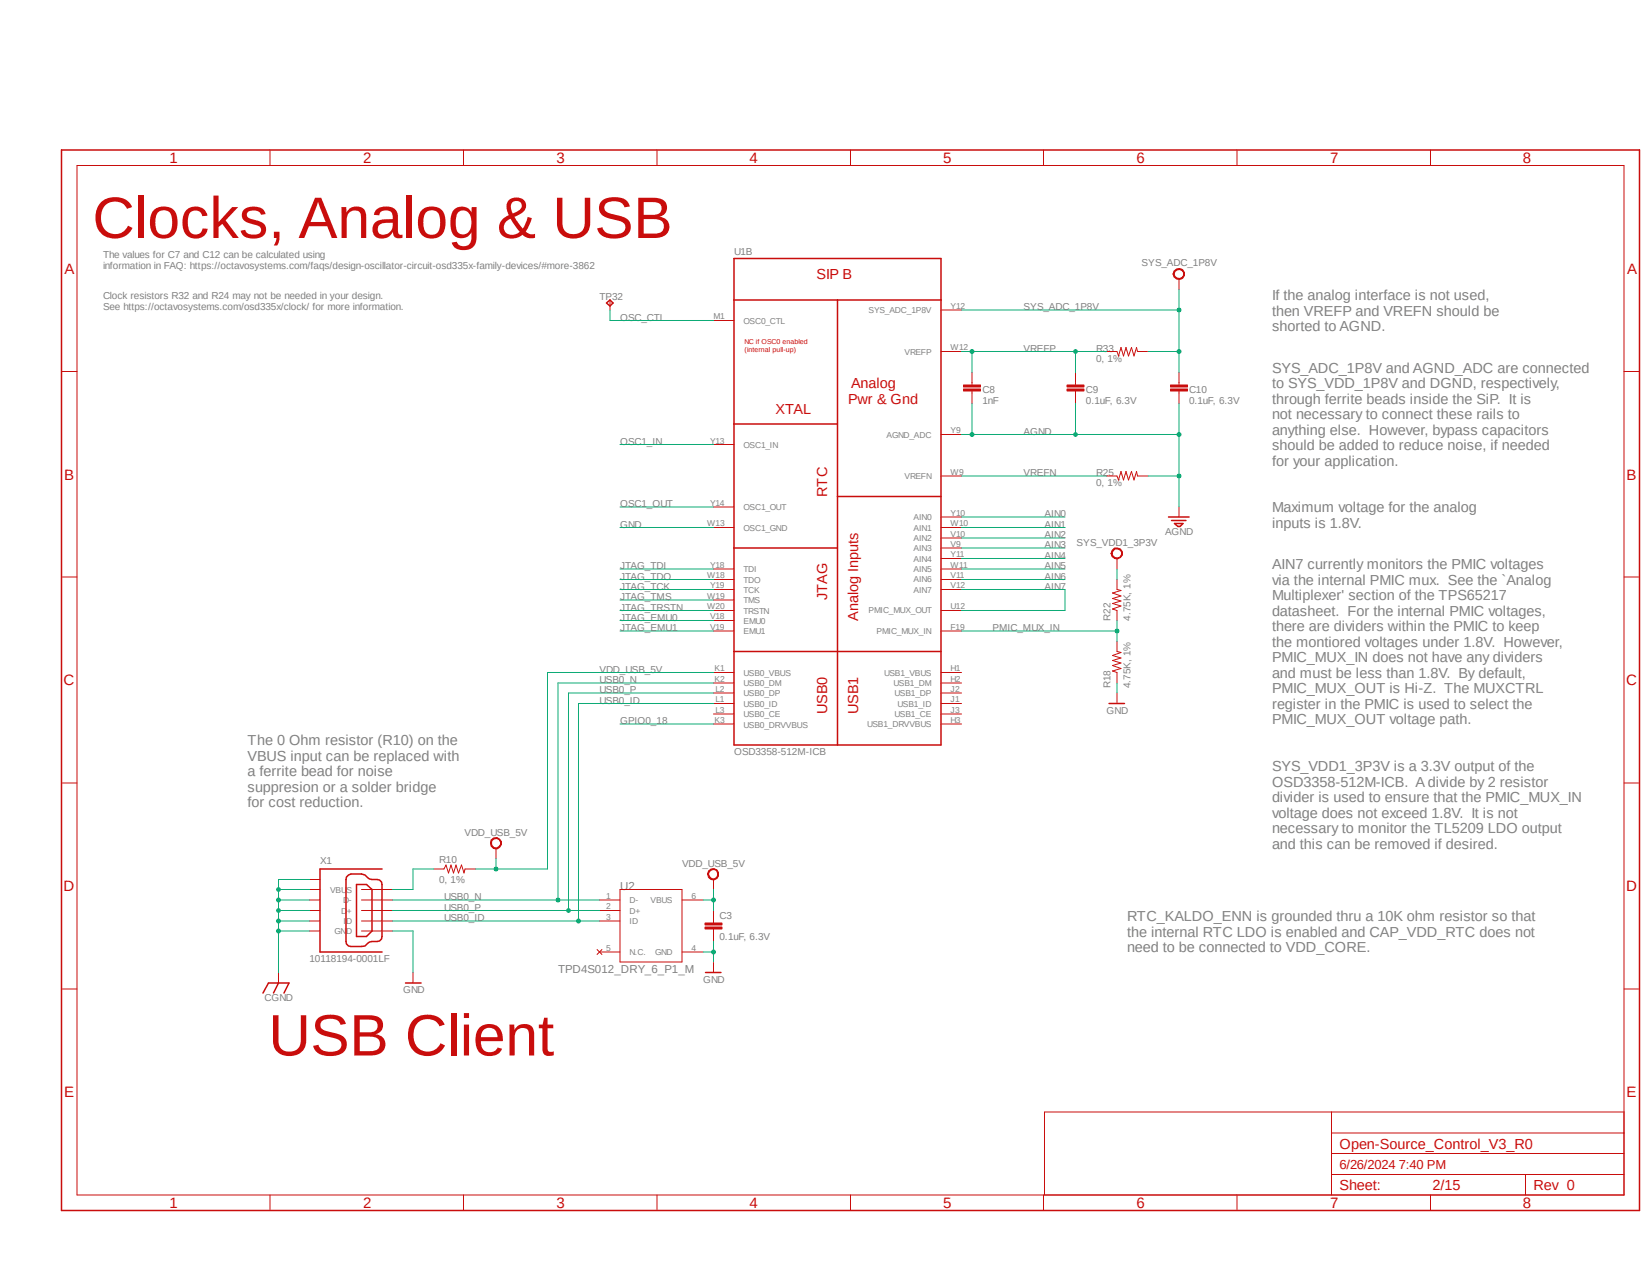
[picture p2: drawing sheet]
<svg xmlns="http://www.w3.org/2000/svg" width="279mm" height="216mm" viewBox="0 0 279 216" stroke-linecap="round" stroke-linejoin="round" font-family="sans-serif">
<defs><g id="words">
<g font-size="9.9" fill="#c90d0c">
<text x="15.7" y="40.3">Clocks, Analog &amp; USB</text>
<text x="45.5" y="178.7">USB Client</text>
</g>
<g font-size="2.5" fill="#c90d0c">
<text x="28.7" y="27.5">1</text>
<text x="61.5" y="27.5">2</text>
<text x="94.2" y="27.5">3</text>
<text x="126.9" y="27.5">4</text>
<text x="159.7" y="27.5">5</text>
<text x="192.4" y="27.5">6</text>
<text x="225.2" y="27.5">7</text>
<text x="257.9" y="27.5">8</text>
<text x="10.9" y="46.3">A</text>
<text x="138.3" y="47.2">SIP B</text>
<text x="275.5" y="46.3">A</text>
<text x="144.1" y="65.7">Analog</text>
<text x="131.3" y="70">XTAL</text>
<text x="143.6" y="68.3">Pwr &amp; Gnd</text>
<text x="10.8" y="81.2">B</text>
<text x="275.4" y="81.2">B</text>
<text x="140" y="84.1" transform="rotate(-90 140 84.1)">RTC</text>
<text x="140" y="101.6" transform="rotate(-90 140 101.6)">JTAG</text>
<text x="145.3" y="105.1" transform="rotate(-90 145.3 105.1)">Analog Inputs</text>
<text x="10.8" y="116">C</text>
<text x="275.3" y="116">C</text>
<text x="140" y="120.9" transform="rotate(-90 140 120.9)">USB0</text>
<text x="145.3" y="120.9" transform="rotate(-90 145.3 120.9)">USB1</text>
<text x="10.8" y="150.9">D</text>
<text x="275.3" y="150.9">D</text>
<text x="10.8" y="185.8">E</text>
<text x="275.4" y="185.8">E</text>
<text x="226.8" y="194.5">Open-Source_Control_V3_R0</text>
<text x="226.8" y="201.5">Sheet:</text>
<text x="242.6" y="201.5">2/15</text>
<text x="259.7" y="201.5">Rev 0</text>
<text x="28.7" y="204.6">1</text>
<text x="61.5" y="204.6">2</text>
<text x="94.2" y="204.6">3</text>
<text x="126.9" y="204.6">4</text>
<text x="159.7" y="204.6">5</text>
<text x="192.4" y="204.6">6</text>
<text x="225.2" y="204.6">7</text>
<text x="257.9" y="204.6">8</text>
</g>
<g font-size="2.5" fill="#808080">
<text x="215.4" y="50.8">If the analog interface is not used,</text>
<text x="215.4" y="53.4">then VREFP and VREFN should be</text>
<text x="215.4" y="56">shorted to AGND.</text>
<text x="215.4" y="63.1">SYS_ADC_1P8V and AGND_ADC are connected</text>
<text x="215.4" y="65.7">to SYS_VDD_1P8V and DGND, respectively,</text>
<text x="215.4" y="68.3">through ferrite beads inside the SiP. It is</text>
<text x="215.4" y="71">not necessary to connect these rails to</text>
<text x="215.4" y="73.6">anything else. However, bypass capacitors</text>
<text x="215.4" y="76.2">should be added to reduce noise, if needed</text>
<text x="215.4" y="78.8">for your application.</text>
<text x="215.4" y="86.7">Maximum voltage for the analog</text>
<text x="215.4" y="89.3">inputs is 1.8V.</text>
<text x="215.4" y="96.4">AIN7 currently monitors the PMIC voltages</text>
<text x="215.4" y="99">via the internal PMIC mux. See the `Analog</text>
<text x="215.4" y="101.6">Multiplexer' section of the TPS65217</text>
<text x="215.4" y="104.2">datasheet. For the internal PMIC voltages,</text>
<text x="215.4" y="106.8">there are dividers within the PMIC to keep</text>
<text x="215.4" y="109.5">the montiored voltages under 1.8V. However,</text>
<text x="215.4" y="112.1">PMIC_MUX_IN does not have any dividers</text>
<text x="215.4" y="114.7">and must be less than 1.8V. By default,</text>
<text x="215.4" y="117.3">PMIC_MUX_OUT is Hi-Z. The MUXCTRL</text>
<text x="215.4" y="120">register in the PMIC is used to select the</text>
<text x="215.4" y="122.6">PMIC_MUX_OUT voltage path.</text>
<text x="41.9" y="126.2">The 0 Ohm resistor (R10) on the</text>
<text x="41.9" y="128.8">VBUS input can be replaced with</text>
<text x="41.9" y="131.4">a ferrite bead for noise</text>
<text x="215.4" y="130.6">SYS_VDD1_3P3V is a 3.3V output of the</text>
<text x="41.9" y="134">suppresion or a solder bridge</text>
<text x="41.9" y="136.7">for cost reduction.</text>
<text x="215.4" y="133.2">OSD3358-512M-ICB. A divide by 2 resistor</text>
<text x="215.4" y="135.8">divider is used to ensure that the PMIC_MUX_IN</text>
<text x="215.4" y="138.4">voltage does not exceed 1.8V. It is not</text>
<text x="215.4" y="141.1">necessary to monitor the TL5209 LDO output</text>
<text x="215.4" y="143.7">and this can be removed if desired.</text>
<text x="190.8" y="156">RTC_KALDO_ENN is grounded thru a 10K ohm resistor so that</text>
<text x="190.8" y="158.6">the internal RTC LDO is enabled and CAP_VDD_RTC does not</text>
<text x="190.8" y="161.2">need to be connected to VDD_CORE.</text>
</g>
<text font-size="2.2" fill="#c90d0c" x="226.8" y="198">6/26/2024 7:40 PM</text>
<g font-size="1.9" fill="#808080">
<text x="105" y="150.6">U2</text>
<text x="94.5" y="164.7">TPD4S012_DRY_6_P1_M</text>
</g>
<g font-size="1.7" fill="#808080">
<text x="17.4" y="43.7">The values for C7 and C12 can be calculated using</text>
<text x="17.4" y="45.6">information in FAQ: https://octavosystems.com/faqs/design-oscillator-circuit-osd335x-family-devices/#more-3862</text>
<text x="124.3" y="43.2">U1B</text>
<text x="193.3" y="45">SYS_ADC_1P8V</text>
<text x="17.4" y="50.6">Clock resistors R32 and R24 may not be needed in your design.</text>
<text x="17.4" y="52.5">See https://octavosystems.com/osd335x/clock/ for more information.</text>
<text x="101.5" y="50.8">TP32</text>
<text x="173.3" y="52.5">SYS_ADC_1P8V</text>
<text x="105" y="54.3">OSC_CTL</text>
<text x="173.3" y="59.5">VREFP</text>
<text x="185.6" y="59.5">R33</text>
<text x="185.6" y="61.3">0, 1%</text>
<text x="166.4" y="68.3">1nF</text>
<text x="166.4" y="66.5">C8</text>
<text x="183.9" y="66.5">C9</text>
<text x="183.9" y="68.3">0.1uF, 6.3V</text>
<text x="201.3" y="68.3">0.1uF, 6.3V</text>
<text x="201.3" y="66.5">C10</text>
<text x="105" y="75.4">OSC1_IN</text>
<text x="173.3" y="73.6">AGND</text>
<text x="173.3" y="80.6">VREFN</text>
<text x="185.6" y="82.3">0, 1%</text>
<text x="185.6" y="80.6">R25</text>
<text x="105" y="89.3">GND</text>
<text x="105" y="85.9">OSC1_OUT</text>
<text x="176.9" y="87.5">AIN0</text>
<text x="176.9" y="89.3">AIN1</text>
<text x="176.9" y="91.1">AIN2</text>
<text x="176.9" y="92.8">AIN3</text>
<text x="176.9" y="94.6">AIN4</text>
<text x="182.3" y="92.4">SYS_VDD1_3P3V</text>
<text x="197.3" y="90.6">AGND</text>
<text x="105" y="98.1">JTAG_TDO</text>
<text x="105" y="99.8">JTAG_TCK</text>
<text x="105" y="96.4">JTAG_TDI</text>
<text x="105" y="101.6">JTAG_TMS</text>
<text x="176.9" y="96.4">AIN5</text>
<text x="176.9" y="98.1">AIN6</text>
<text x="176.9" y="99.8">AIN7</text>
<text x="105" y="106.8">JTAG_EMU1</text>
<text x="105" y="105.1">JTAG_EMU0</text>
<text x="105" y="103.4">JTAG_TRSTN</text>
<text x="168.1" y="106.8">PMIC_MUX_IN</text>
<text x="188" y="105.1" transform="rotate(-90 188 105.1)">R22</text>
<text x="191.4" y="105.1" transform="rotate(-90 191.4 105.1)">4.75K, 1%</text>
<text x="101.5" y="113.9">VDD_USB_5V</text>
<text x="101.5" y="117.3">USB0_P</text>
<text x="101.5" y="115.7">USB0_N</text>
<text x="101.5" y="119.1">USB0_ID</text>
<text x="188" y="116.5" transform="rotate(-90 188 116.5)">R18</text>
<text x="191.4" y="116.5" transform="rotate(-90 191.4 116.5)">4.75K, 1%</text>
<text x="105" y="122.6">GPIO0_18</text>
<text x="187.4" y="120.9">GND</text>
<text x="124.3" y="127.8">OSD3358-512M-ICB</text>
<text x="78.7" y="141.5">VDD_USB_5V</text>
<text x="54.2" y="146.3">X1</text>
<text x="74.3" y="149.4">0, 1%</text>
<text x="74.3" y="146.1">R10</text>
<text x="115.5" y="146.7">VDD_USB_5V</text>
<text x="75.2" y="154.2">USB0_P</text>
<text x="75.2" y="152.4">USB0_N</text>
<text x="75.2" y="156">USB0_ID</text>
<text x="121.8" y="155.6">C3</text>
<text x="121.8" y="159.2">0.1uF, 6.3V</text>
<text x="52.4" y="162.9">10118194-0001LF</text>
<text x="119" y="166.5">GND</text>
<text x="44.8" y="169.5">CGND</text>
<text x="68.2" y="168.1">GND</text>
</g>
<g font-size="1.4" fill="#808080">
<text x="147.1" y="53">SYS_ADC_1P8V</text>
<text x="161" y="52.3">Y12</text>
<text x="120.8" y="54">M1</text>
<text x="125.9" y="54.8">OSC0_CTL</text>
<text x="161" y="59.3">W12</text>
<text x="153.2" y="60">VREFP</text>
<text x="120.2" y="75.1">Y13</text>
<text x="125.9" y="75.9">OSC1_IN</text>
<text x="150.1" y="74.1">AGND_ADC</text>
<text x="161" y="73.3">Y9</text>
<text x="153.2" y="81">VREFN</text>
<text x="161" y="80.3">W9</text>
<text x="119.7" y="89.1">W13</text>
<text x="120.2" y="85.6">Y14</text>
<text x="125.9" y="89.8">OSC1_GND</text>
<text x="125.9" y="86.4">OSC1_OUT</text>
<text x="154.7" y="88.1">AIN0</text>
<text x="154.7" y="89.8">AIN1</text>
<text x="161" y="87.4">Y10</text>
<text x="161" y="89.1">W10</text>
<text x="154.7" y="91.6">AIN2</text>
<text x="154.7" y="93.3">AIN3</text>
<text x="154.7" y="95.1">AIN4</text>
<text x="161" y="90.8">V10</text>
<text x="161" y="92.6">V9</text>
<text x="161" y="94.3">Y11</text>
<text x="119.7" y="97.9">W18</text>
<text x="119.7" y="101.3">W19</text>
<text x="120.2" y="99.6">Y19</text>
<text x="120.2" y="96.1">Y18</text>
<text x="125.9" y="100.3">TCK</text>
<text x="125.9" y="96.9">TDI</text>
<text x="125.9" y="98.6">TDO</text>
<text x="154.7" y="96.9">AIN5</text>
<text x="154.7" y="98.6">AIN6</text>
<text x="154.7" y="100.3">AIN7</text>
<text x="161" y="96.1">W11</text>
<text x="161" y="97.9">V11</text>
<text x="161" y="99.6">V12</text>
<text x="119.7" y="103.1">W20</text>
<text x="120.2" y="104.8">V18</text>
<text x="120.2" y="106.6">V19</text>
<text x="125.9" y="105.7">EMU0</text>
<text x="125.9" y="107.4">EMU1</text>
<text x="125.9" y="102.1">TMS</text>
<text x="125.9" y="103.9">TRSTN</text>
<text x="147.1" y="103.8">PMIC_MUX_OUT</text>
<text x="148.4" y="107.4">PMIC_MUX_IN</text>
<text x="161" y="103.1">U12</text>
<text x="161" y="106.6">F19</text>
<text x="121" y="113.6">K1</text>
<text x="161" y="113.6">H1</text>
<text x="121" y="115.4">K2</text>
<text x="121.2" y="117.1">L2</text>
<text x="121.2" y="118.9">L1</text>
<text x="125.9" y="116.2">USB0_DM</text>
<text x="125.9" y="117.9">USB0_DP</text>
<text x="125.9" y="119.6">USB0_ID</text>
<text x="125.9" y="114.4">USB0_VBUS</text>
<text x="149.7" y="114.4">USB1_VBUS</text>
<text x="151.3" y="116.1">USB1_DM</text>
<text x="151.5" y="117.9">USB1_DP</text>
<text x="152" y="119.6">USB1_ID</text>
<text x="161" y="115.4">H2</text>
<text x="161" y="117.1">J2</text>
<text x="161" y="118.9">J1</text>
<text x="121" y="122.3">K3</text>
<text x="121.2" y="120.7">L3</text>
<text x="125.9" y="121.4">USB0_CE</text>
<text x="125.9" y="123.2">USB0_DRVVBUS</text>
<text x="146.8" y="123.1">USB1_DRVVBUS</text>
<text x="151.5" y="121.3">USB1_CE</text>
<text x="161" y="120.7">J3</text>
<text x="161" y="122.3">H3</text>
<text x="55.9" y="151.2">VBUS</text>
<text x="57.7" y="154.7">D+</text>
<text x="58.1" y="152.9">D-</text>
<text x="102.6" y="153.9">2</text>
<text x="102.6" y="152.1">1</text>
<text x="102.6" y="155.7">3</text>
<text x="106.6" y="154.7">D+</text>
<text x="106.6" y="152.9">D-</text>
<text x="110.2" y="152.9">VBUS</text>
<text x="117.1" y="152.1">6</text>
<text x="56.6" y="158.2">GND</text>
<text x="58.2" y="156.5">ID</text>
<text x="102.6" y="161">5</text>
<text x="106.6" y="156.5">ID</text>
<text x="106.6" y="161.7">N.C.</text>
<text x="110.9" y="161.6">GND</text>
<text x="117.1" y="161">4</text>
</g>
<g font-size="1.2" fill="#c90d0c">
<text x="126.1" y="58.2">NC if OSC0 enabled</text>
<text x="126.1" y="59.5">(internal pull-up)</text>
</g>
</g></defs>
<g fill="none" stroke="#c90d0c" stroke-width=".17">
<path d="M187.4 59.5h1.7l.3 .8 .4-1.5 .4 1.5 .5-1.5 .4 1.5 .5-1.5 .4 1.5 .4-1.5 .2 .7h1.8M163.2 65.2h2.8v.3h-2.8zM163.2 65.9h2.8v.3h-2.8zM164.6 63.1v2M164.6 66.2v2.1M180.7 65.2h2.9v.3h-2.9zM180.7 65.9h2.9v.3h-2.9zM182.1 63.1v2M182.1 66.2v2.1M198.2 65.2h2.9v.3h-2.9zM198.2 65.9h2.9v.3h-2.9zM199.6 63.1v2"/>
<path d="M199.6 66.2v2.1M187.4 80.6h1.7l.3 .7 .4-1.5 .4 1.5 .5-1.5 .4 1.5 .5-1.5 .4 1.5 .4-1.5 .2 .8h1.8M189.1 98.1v1.7l.7 .2-1.4 .4 1.4 .5-1.4 .4 1.4 .5-1.4 .4 1.4 .4-1.4 .5 .7 .3v1.7M189.1 108.6v1.7l.7 .2-1.4 .5 1.4 .4-1.4 .4 1.4 .5-1.4 .4 1.4 .5-1.4 .4 .7 .3v1.8M189.1 117.3v1.8M52.4 154.2h1.8M52.4 152.4h1.8M52.4 156h1.8M52.4 150.6h1.8M52.4 157.6h1.8M52.4 148.9h1.8M61.2 154.2h5.3"/>
<path d="M61.2 152.4h5.3M61.2 156h5.3M61.2 150.6h5.3M61.2 157.6h5.3M101.5 154.2h3.5M101.5 152.4h3.5M101.5 156h3.5M105 150.6h10.5v12.3h-10.5zM115.5 152.4h3.5M119.4 156.3h2.9v.3h-2.9zM119.4 157h2.9v.3h-2.9zM120.8 154.2v2.1"/>
<path d="M120.8 157.3v2.1M47.2 164.7v1.8M69.9 164.7v1.8M101.1 160.8l.8 .8M101.5 161.2h3.5M101.9 160.8l-.8 .8M115.5 161.2h3.5M120.8 162.9v1.8"/>
</g>
<path d="M163.2 65.4h2.8M163.2 66h2.8M180.7 65.4h2.9M180.7 66h2.9M198.2 65.4h2.9M198.2 66h2.9M119.4 156.5h2.9M119.4 157.1h2.9" fill="none" stroke="#c90d0c" stroke-width=".34"/>
<path d="M187.8 119.1h2.6M58.7 148.5l.3-.3 .4-.2h1.8l.6 .2a1.77 1.77 0 0 0 2 .7l.5 .1 .3 .4 .1 .4v8.8l-.1 .4-.3 .3-.5 .1a1.77 1.77 0 0 0-2 .8l-2.4 .1-.4-.1-.3-.3zM60.4 149.8h1.7l.9 .8v7l-.9 1h-1.7zM64.7 147.2h-10.5v14h10.5M44.5 168.1l1-1.6h3.4l-.8 1.6M47.2 166.5l-.9 1.6M68.7 166.5h2.6M119.5 164.7h2.6" fill="none" stroke="#c90d0c" stroke-width=".25"/>
<path d="M83.1 142.2l.5-.3a1 1 0 0 1 1.3 1.1l-.3 .5-.4 .3-.6-.1-.5-.4v-.6h.1a.78 .78 0 0 1 .5-.6 .78 .78 0 0 1 .8 .1l.3 .4a.83 .83 0 0 1-1.1 .9l-.4-.3-.1-.5h-.1z" fill-rule="evenodd" fill="#c90d0c"/>
<path d="M83.1 142.2l.5-.3a1 1 0 0 1 1.3 1.1l-.3 .5-.4 .3-.6-.1-.5-.4v-.6h.1a.78 .78 0 0 1 .5-.6 .78 .78 0 0 1 .8 .1l.3 .4a.83 .83 0 0 1-1.1 .9l-.4-.3-.1-.5h-.1zM84 143.7v1.7" fill="none" stroke="#c90d0c" stroke-width=".17"/>
<path d="M120 147.5l.4-.3 .5-.1 .5 .2 .3 .4v.6l-.3 .5-.5 .2-.5-.1-.4-.3-.2-.6h.2a.86 .86 0 0 1 1.3-.6 .83 .83 0 0 1 .1 1 .83 .83 0 0 1-.9 .4l-.4-.4-.1-.4h-.2z" fill-rule="evenodd" fill="#c90d0c"/>
<path d="M120 147.5l.4-.3 .5-.1 .5 .2 .3 .4v.6l-.3 .5-.5 .2-.5-.1-.4-.3-.2-.6h.2a.86 .86 0 0 1 1.3-.6 .83 .83 0 0 1 .1 1 .83 .83 0 0 1-.9 .4l-.4-.4-.1-.4h-.2zM120.8 148.9v1.7" fill="none" stroke="#c90d0c" stroke-width=".17"/>
<path d="M188.3 93.2l.4-.4h.5l.5 .2 .4 .5a.99 .99 0 0 1-.9 1.2 .99 .99 0 0 1-1.1-1h.2l.2-.4a.8 .8 0 0 1 .9-.3 .8 .8 0 0 1 .5 .9l-.2 .4a.86 .86 0 0 1-1.4-.6h-.2z" fill-rule="evenodd" fill="#c90d0c"/>
<g fill="none" stroke="#c90d0c" stroke-width=".17">
<path d="M120.8 54.3h3.5M159.3 59.5h3.5M159.3 52.5h3.5M120.8 75.3h3.5M159.3 73.6h3.5M120.8 89.3h3.5M120.8 96.4h3.5M120.8 98.1h3.5M120.8 99.8h3.5M120.8 85.9h3.5M159.3 87.5h3.5M159.3 89.3h3.5"/>
<path d="M159.3 91.1h3.5M159.3 92.8h3.5M159.3 94.6h3.5M159.3 96.4h3.5M159.3 98.1h3.5M159.3 99.8h3.5M159.3 80.6h3.5M188.3 93.2l.4-.4h.5l.5 .2 .4 .5a.99 .99 0 0 1-.9 1.2 .99 .99 0 0 1-1.1-1h.2l.2-.4a.8 .8 0 0 1 .9-.3 .8 .8 0 0 1 .5 .9l-.2 .4a.86 .86 0 0 1-1.4-.6h-.2zM189.1 94.6v1.8M199.6 85.9v1.6M120.8 115.7h3.5M120.8 117.3h3.5"/>
<path d="M120.8 119.1h3.5M120.8 113.9h3.5M120.8 105.1h3.5M120.8 106.8h3.5M120.8 101.6h3.5M120.8 103.4h3.5M159.3 115.7h3.5M159.3 117.3h3.5M159.3 119.1h3.5M159.3 113.9h3.5M159.3 106.8h3.5M159.3 103.4h3.5"/>
<path d="M120.8 120.9h3.5M120.8 122.6h3.5M159.3 120.9h3.5M159.3 122.6h3.5M73.5 147.2h1.7l.3-.7 .4 1.3 .5-1.3 .4 1.3 .4-1.3 .4 1.3 .5-1.3 .5 1.3 .1-.6h1.8"/>
</g>
<path d="M124.3 43.8h35v82.4h-35zM124.3 50.8h35M141.8 50.8v75.4M124.3 71.8h17.5M124.3 92.8h17.5M141.8 84.1h17.5M197.9 87.5h3.4M198.4 88.1h2.4M198.9 88.6h1.4l-.5 .6h-.3zM124.3 110.3h35" fill="none" stroke="#c90d0c" stroke-width=".25"/>
<path d="M198.8 45.9l.4-.3 .5-.1 .5 .1 .4 .5v.6l-.4 .5a1.03 1.03 0 0 1-1.6-.8h.2a.85 .85 0 0 1 .7-.7 .85 .85 0 0 1 .9 .4v.6a.84 .84 0 0 1-.9 .5 .84 .84 0 0 1-.7-.8h-.2z" fill-rule="evenodd" fill="#c90d0c"/>
<g fill="none" stroke="#c90d0c" stroke-width=".17">
<path d="M13 28h262v174.4h-262zM45.7 25.4v2.6M78.5 25.4v2.6M111.3 25.4v2.6M144 25.4v2.6M176.7 25.4v2.6M209.5 25.4v2.6M242.2 25.4v2.6M103.3 50.8v1.7M198.8 45.9l.4-.3 .5-.1 .5 .1 .4 .5v.6l-.4 .5a1.03 1.03 0 0 1-1.6-.8h.2a.85 .85 0 0 1 .7-.7 .85 .85 0 0 1 .9 .4v.6a.84 .84 0 0 1-.9 .5 .84 .84 0 0 1-.7-.8h-.2zM199.6 47.2v1.8M10.4 62.9h2.6"/>
<path d="M275 62.9h2.6M10.4 97.7h2.6M275 97.7h2.6M10.4 132.6h2.6M275 132.6h2.6M10.4 167.5h2.6M275 167.5h2.6M225.5 198.9h49.5M225.5 188.3v14.1M225.5 195.3h49.5M225.5 191.9h49.5M258.3 198.9v3.5"/>
<path d="M275 188.3h-98.1v14.1M45.7 202.4v2.6M78.5 202.4v2.6M111.3 202.4v2.6M144 202.4v2.6M176.7 202.4v2.6M209.5 202.4v2.6M242.2 202.4v2.6"/>
</g>
<path d="M10.4 25.4h267.2v179.6h-267.2zM102.7 51.3l.6-.5 .5 .5-.5 .5z" fill="none" stroke="#c90d0c" stroke-width=".25"/>
<path d="M189.1 115.7v1.6M120.8 159.4v3.5M119 161.2h1.8" fill="none" stroke="#0dab76" stroke-width=".17"/>
<circle cx="120.8" cy="161.2" r=".33" fill="#0dab76"/>
<g fill="none" stroke="#0dab76" stroke-width=".17">
<path d="M105 75.3h15.8M105 89.3h15.8M105 85.9h15.8M105 98.1h15.8M105 99.8h15.8M105 96.4h15.8M162.8 89.3h17.5M162.8 98.1h17.5M162.8 96.4h17.5M162.8 87.5h17.5M162.8 91.1h17.5M162.8 92.8h17.5"/>
<path d="M162.8 94.6h17.5M105 106.8h15.8M105 105.1h15.8M105 101.6h15.8M105 103.4h15.8M189.1 105.1v3.5M66.5 157.6h3.4v7.1"/>
<circle cx="120.8" cy="161.2" r=".33"/>
</g>
<circle cx="189.2" cy="106.8" r=".33" fill="#0dab76"/>
<g fill="none" stroke="#0dab76" stroke-width=".17">
<path d="M162.8 73.6h36.8v12.3M194.4 80.6h5.2M162.8 106.8h26.3"/>
<circle cx="189.2" cy="106.8" r=".33"/>
</g>
<circle cx="199.6" cy="80.6" r=".33" fill="#0dab76"/>
<g fill="none" stroke="#0dab76" stroke-width=".17">
<path d="M199.6 68.3v5.3"/>
<circle cx="199.6" cy="80.6" r=".33"/>
</g>
<circle cx="199.6" cy="73.6" r=".33" fill="#0dab76"/>
<g fill="none" stroke="#0dab76" stroke-width=".17">
<path d="M182.1 68.3v5.3"/>
<circle cx="199.6" cy="73.6" r=".33"/>
</g>
<circle cx="182.1" cy="73.6" r=".33" fill="#0dab76"/>
<g fill="none" stroke="#0dab76" stroke-width=".17">
<path d="M164.6 68.3v5.3"/>
<circle cx="182.1" cy="73.6" r=".33"/>
</g>
<circle cx="164.6" cy="73.6" r=".33" fill="#0dab76"/>
<g fill="none" stroke="#0dab76" stroke-width=".17">
<path d="M96.3 117.3v36.9M66.5 154.2h35"/>
<circle cx="164.6" cy="73.6" r=".33"/>
</g>
<circle cx="96.3" cy="154.2" r=".33" fill="#0dab76"/>
<g fill="none" stroke="#0dab76" stroke-width=".17">
<path d="M94.5 115.7v36.7M96.3 117.3h24.5M66.5 152.4h35"/>
<circle cx="96.3" cy="154.2" r=".33"/>
</g>
<circle cx="94.5" cy="152.4" r=".33" fill="#0dab76"/>
<g fill="none" stroke="#0dab76" stroke-width=".17">
<path d="M94.5 115.7h26.3M98 119.1v36.9M66.5 156h35"/>
<circle cx="94.5" cy="152.4" r=".33"/>
</g>
<circle cx="98" cy="156" r=".33" fill="#0dab76"/>
<g fill="none" stroke="#0dab76" stroke-width=".17">
<path d="M98 119.1h22.8M47.2 150.6h5.2M52.4 148.9h-5.2v15.8"/>
<circle cx="98" cy="156" r=".33"/>
</g>
<circle cx="47.2" cy="150.6" r=".33" fill="#0dab76"/>
<g fill="none" stroke="#0dab76" stroke-width=".17">
<path d="M47.2 152.4h5.2"/>
<circle cx="47.2" cy="150.6" r=".33"/>
</g>
<circle cx="47.2" cy="152.4" r=".33" fill="#0dab76"/>
<g fill="none" stroke="#0dab76" stroke-width=".17">
<path d="M47.2 154.2h5.2"/>
<circle cx="47.2" cy="152.4" r=".33"/>
</g>
<circle cx="47.2" cy="154.2" r=".33" fill="#0dab76"/>
<g fill="none" stroke="#0dab76" stroke-width=".17">
<path d="M47.2 156h5.2M47.2 157.6h5.2"/>
<circle cx="47.2" cy="154.2" r=".33"/>
</g>
<circle cx="47.2" cy="156" r=".33" fill="#0dab76"/>
<circle cx="47.2" cy="156" r=".33" fill="none" stroke="#0dab76" stroke-width=".17"/>
<circle cx="47.2" cy="157.6" r=".33" fill="#0dab76"/>
<g fill="none" stroke="#0dab76" stroke-width=".17">
<path d="M162.8 59.5h24.6M182.1 59.5v3.6"/>
<circle cx="47.2" cy="157.6" r=".33"/>
</g>
<circle cx="182.1" cy="59.5" r=".33" fill="#0dab76"/>
<g fill="none" stroke="#0dab76" stroke-width=".17">
<path d="M164.6 59.5v3.6"/>
<circle cx="182.1" cy="59.5" r=".33"/>
</g>
<circle cx="164.6" cy="59.5" r=".33" fill="#0dab76"/>
<g fill="none" stroke="#0dab76" stroke-width=".17">
<path d="M162.8 99.8h17.5v3.6h-17.5M92.7 113.9v33.3h-12.2M84 145.4v1.8"/>
<circle cx="164.6" cy="59.5" r=".33"/>
</g>
<circle cx="84" cy="147.2" r=".33" fill="#0dab76"/>
<g fill="none" stroke="#0dab76" stroke-width=".17">
<path d="M92.7 113.9h28.1M119 152.4h1.8M120.8 150.6v3.6"/>
<circle cx="84" cy="147.2" r=".33"/>
</g>
<circle cx="120.8" cy="152.4" r=".33" fill="#0dab76"/>
<g fill="none" stroke="#0dab76" stroke-width=".17">
<path d="M162.8 52.5h36.8M199.6 49v10.5"/>
<circle cx="120.8" cy="152.4" r=".33"/>
</g>
<circle cx="199.6" cy="52.5" r=".33" fill="#0dab76"/>
<g fill="none" stroke="#0dab76" stroke-width=".17">
<path d="M194.4 59.5h5.2v3.6"/>
<circle cx="199.6" cy="52.5" r=".33"/>
</g>
<circle cx="199.6" cy="59.5" r=".33" fill="#0dab76"/>
<g fill="none" stroke="#0dab76" stroke-width=".17">
<path d="M103.3 52.5v1.8h17.5M162.8 80.6h24.6M189.1 96.4v1.7M105 122.6h15.8M73.5 147.2h-3.6v3.4h-3.4"/>
<circle cx="199.6" cy="59.5" r=".33"/>
</g>
<use href="#words"/>
</svg>
